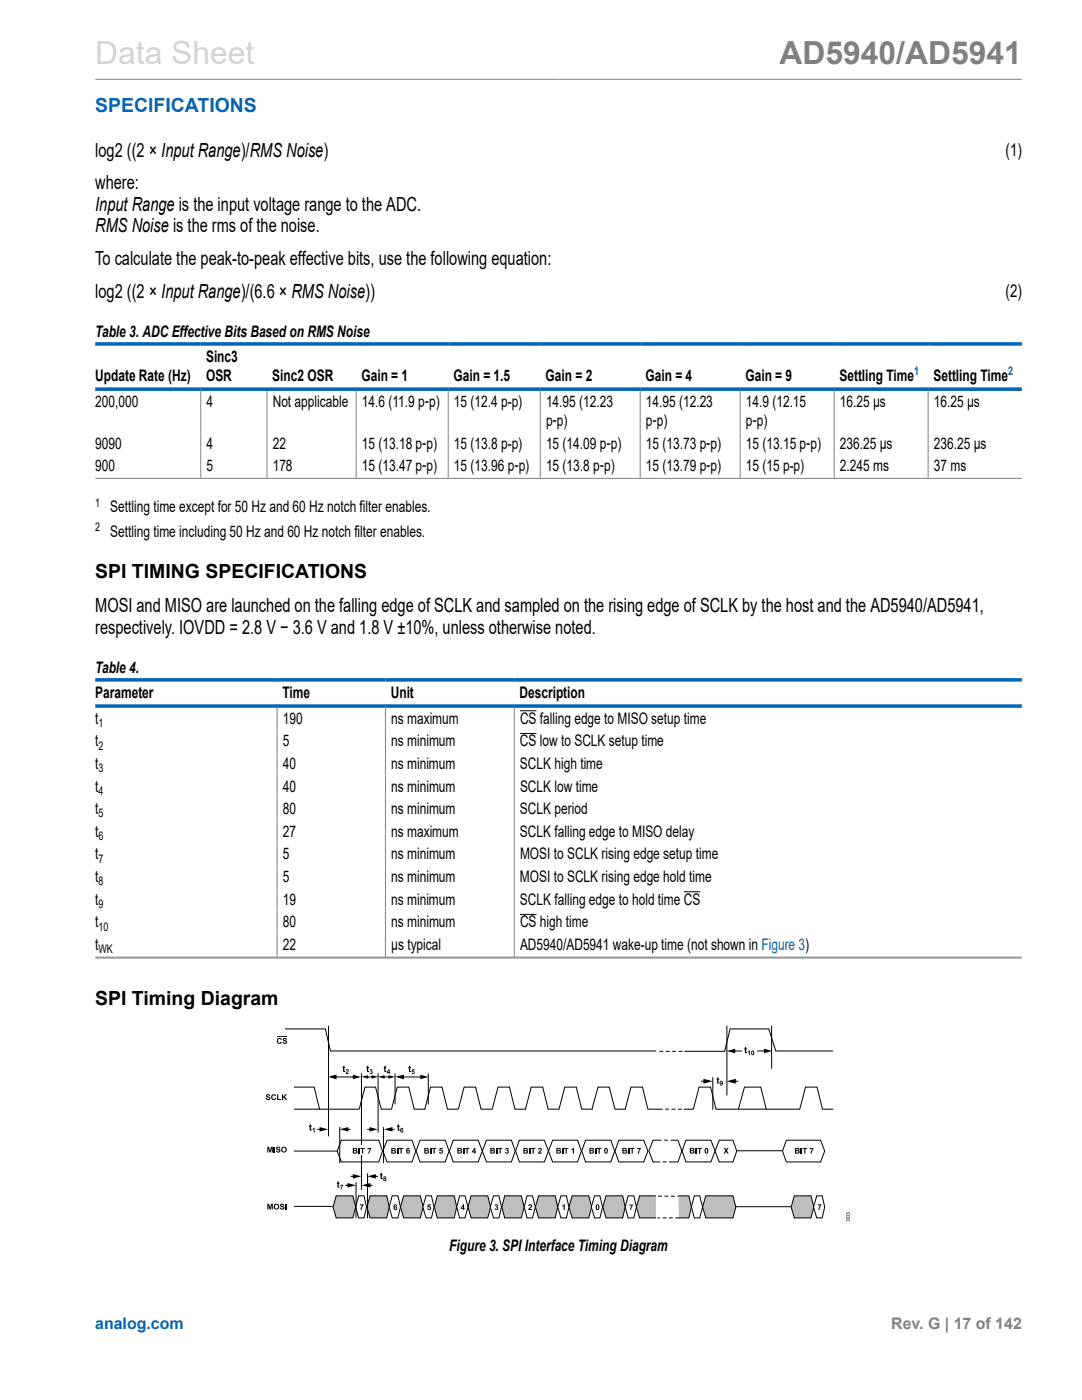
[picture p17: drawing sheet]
<svg xmlns="http://www.w3.org/2000/svg" width="216mm" height="279mm" viewBox="0 0 216 279" stroke-linecap="round" stroke-linejoin="round" font-family="sans-serif">
<defs><g id="words">
<text font-size="6.3" fill="#d3d3d3" x="19" y="12.7">Data Sheet</text>
<text font-size="6.3" fill="#808080" x="155.5" y="12.7">AD5940/AD5941</text>
<text font-size="3.9" fill="#0067b8" x="19" y="22.3">SPECIFICATIONS</text>
<g font-size="3.9">
<text x="19" y="31.2">log2 ((2 × Input Range)/RMS Noise)</text>
<text x="19" y="37.8">where:</text>
<text x="19" y="46.3">RMS Noise is the rms of the noise.</text>
<text x="19" y="42">Input Range is the input voltage range to the ADC.</text>
<text x="19" y="52.8">To calculate the peak-to-peak effective bits, use the following equation:</text>
<text x="19" y="59.4">log2 ((2 × Input Range)/(6.6 × RMS Noise))</text>
<text x="19" y="115.4">SPI TIMING SPECIFICATIONS</text>
<text x="19" y="122.2">MOSI and MISO are launched on the falling edge of SCLK and sampled on the rising edge of SCLK by the host and the AD5940/AD5941,</text>
<text x="19" y="126.4">respectively. IOVDD = 2.8 V − 3.6 V and 1.8 V ±10%, unless otherwise noted.</text>
<text x="19" y="200.6">SPI Timing Diagram</text>
</g>
<g font-size="3.5">
<text x="200.7" y="31.1">(1)</text>
<text x="200.7" y="59.3">(2)</text>
</g>
<g font-size="3.2">
<text x="19" y="67.3">Table 3. ADC Effective Bits Based on RMS Noise</text>
<text x="19" y="76">Update Rate (Hz)</text>
<text x="41.1" y="72.2">Sinc3</text>
<text x="41.1" y="76">OSR</text>
<text x="54.3" y="76">Sinc2 OSR</text>
<text x="72.1" y="76">Gain = 1</text>
<text x="90.5" y="76">Gain = 1.5</text>
<text x="108.9" y="76">Gain = 2</text>
<text x="128.8" y="76">Gain = 4</text>
<text x="148.7" y="76">Gain = 9</text>
<text x="167.5" y="76">Settling Time</text>
<text x="186.3" y="76">Settling Time</text>
<text x="19" y="81.2">200,000</text>
<text x="41.2" y="81.2">4</text>
<text x="54.4" y="81.2">Not applicable</text>
<text x="72.2" y="81.2">14.6 (11.9 p‑p)</text>
<text x="90.6" y="81.2">15 (12.4 p-p)</text>
<text x="108.9" y="81.2">14.95 (12.23</text>
<text x="128.9" y="81.2">14.95 (12.23</text>
<text x="148.8" y="81.2">14.9 (12.15</text>
<text x="167.6" y="81.2">16.25 μs</text>
<text x="186.3" y="81.2">16.25 μs</text>
<text x="19" y="89.5">9090</text>
<text x="41.2" y="89.5">4</text>
<text x="54.4" y="89.5">22</text>
<text x="72.2" y="89.5">15 (13.18 p‑p)</text>
<text x="90.6" y="89.5">15 (13.8 p-p)</text>
<text x="108.9" y="85">p‑p)</text>
<text x="108.9" y="89.5">15 (14.09 p‑p)</text>
<text x="128.9" y="85">p‑p)</text>
<text x="128.9" y="89.5">15 (13.73 p‑p)</text>
<text x="148.8" y="85">p‑p)</text>
<text x="148.8" y="89.5">15 (13.15 p‑p)</text>
<text x="167.6" y="89.5">236.25 μs</text>
<text x="186.3" y="89.5">236.25 μs</text>
<text x="19" y="94">900</text>
<text x="41.2" y="94">5</text>
<text x="54.4" y="94">178</text>
<text x="72.2" y="94">15 (13.47 p‑p)</text>
<text x="90.6" y="94">15 (13.96 p‑p)</text>
<text x="108.9" y="94">15 (13.8 p‑p)</text>
<text x="128.9" y="94">15 (13.79 p‑p)</text>
<text x="148.8" y="94">15 (15 p-p)</text>
<text x="167.6" y="94">2.245 ms</text>
<text x="186.3" y="94">37 ms</text>
<text x="22" y="107.1">Settling time including 50 Hz and 60 Hz notch filter enables.</text>
<text x="22" y="102.2">Settling time except for 50 Hz and 60 Hz notch filter enables.</text>
<text x="19" y="134.3">Table 4.</text>
<text x="19" y="139.2">Parameter</text>
<text x="56.3" y="139.2">Time</text>
<text x="78" y="139.2">Unit</text>
<text x="103.7" y="139.2">Description</text>
<text x="19" y="144.4">t</text>
<text x="19" y="148.9">t</text>
<text x="56.4" y="148.9">5</text>
<text x="56.4" y="144.4">190</text>
<text x="78.1" y="148.9">ns minimum</text>
<text x="78.1" y="144.4">ns maximum</text>
<text x="103.8" y="148.9">CS low to SCLK setup time</text>
<text x="103.8" y="144.4">CS falling edge to MISO setup time</text>
<text x="19" y="153.5">t</text>
<text x="56.4" y="153.5">40</text>
<text x="78.1" y="153.5">ns minimum</text>
<text x="103.8" y="153.5">SCLK high time</text>
<text x="19" y="158">t</text>
<text x="56.4" y="158">40</text>
<text x="78.1" y="158">ns minimum</text>
<text x="103.8" y="158">SCLK low time</text>
<text x="19" y="167">t</text>
<text x="19" y="162.5">t</text>
<text x="56.4" y="167">27</text>
<text x="56.4" y="162.5">80</text>
<text x="78.1" y="167">ns maximum</text>
<text x="78.1" y="162.5">ns minimum</text>
<text x="103.8" y="167">SCLK falling edge to MISO delay</text>
<text x="103.8" y="162.5">SCLK period</text>
<text x="19" y="171.5">t</text>
<text x="56.4" y="171.5">5</text>
<text x="78.1" y="171.5">ns minimum</text>
<text x="103.8" y="171.5">MOSI to SCLK rising edge setup time</text>
<text x="19" y="176">t</text>
<text x="56.4" y="176">5</text>
<text x="78.1" y="176">ns minimum</text>
<text x="103.8" y="176">MOSI to SCLK rising edge hold time</text>
<text x="19" y="185.1">t</text>
<text x="19" y="180.6">t</text>
<text x="56.4" y="180.6">19</text>
<text x="56.4" y="185.1">80</text>
<text x="78.1" y="180.6">ns minimum</text>
<text x="78.1" y="185.1">ns minimum</text>
<text x="103.8" y="180.6">SCLK falling edge to hold time CS</text>
<text x="103.8" y="185.1">CS high time</text>
<text x="19" y="189.6">t</text>
<text x="56.4" y="189.6">22</text>
<text x="78.1" y="189.6">μs typical</text>
<text x="103.8" y="189.6">AD5940/AD5941 wake-up time (not shown in Figure 3)</text>
<text x="89.6" y="249.8">Figure 3. SPI Interface Timing Diagram</text>
</g>
<text font-size="3.2" fill="#0067b8" x="19" y="265.3">analog.com</text>
<text font-size="3.2" fill="#808080" x="177.8" y="265.3">Rev. G | 17 of 142</text>
<g font-size="2.4" fill="#0067b8">
<text x="182.4" y="74.9">1</text>
<text x="201.2" y="74.9">2</text>
</g>
<g font-size="2.4">
<text x="19" y="101.1">1</text>
<text x="19" y="106">2</text>
<text x="19.7" y="149.6">2</text>
<text x="19.7" y="145.1">1</text>
<text x="19.7" y="154.1">3</text>
<text x="19.7" y="158.6">4</text>
<text x="19.7" y="167.6">6</text>
<text x="19.7" y="163.1">5</text>
<text x="19.7" y="172.2">7</text>
<text x="19.7" y="176.7">8</text>
<text x="19.7" y="181.2">9</text>
<text x="19.7" y="185.7">10</text>
<text x="19.7" y="190.2">WK</text>
</g>
</g></defs>
<g fill="none" stroke="#808080" stroke-width=".2">
<path d="M19 15.8h184.9M40.1 78v17.4M53.3 78v17.4M71.1 78v17.4M89.4 78v17.4M107.8 78v17.4M127.7 78v17.4M147.7 78v17.4M166.4 78v17.4M185.2 78v17.4M19 95.5h184.9M55.3 141.3v49.8"/>
<path d="M76.9 141.3v49.8M102.6 141.3v49.8M19 191h184.9M19 191.2h184.9"/>
</g>
<path d="M19 68.6h184.9M19 77.7h184.9M19 135.7h184.9M19 140.9h184.9" fill="none" stroke="#0067b8" stroke-width=".71"/>
<path d="M103.8 141.9h3.3M103.8 146.4h3.3M136.5 178h3.3M103.8 182.5h3.3" fill="none" stroke="#000" stroke-width=".2"/>
<path d="M68.1 227.6h7.5l.7 2.1-.7 2.2h-7.5l-.8-2.2z" fill="#fff"/>
<path d="M68.1 227.6h7.5l.7 2.1-.7 2.2h-7.5l-.8-2.2z" fill="none" stroke="#000" stroke-width=".2"/>
<path d="M156.9 227.6h6.8l.9 2.1-.9 2.2h-6.8l-.8-2.2z" fill="#fff"/>
<path d="M156.9 227.6h6.8l.9 2.1-.9 2.2h-6.8l-.8-2.2z" fill="none" stroke="#000" stroke-width=".2"/>
<path d="M77.2 227.6h5l.8 2.1-.8 2.2h-5l-.8-2.2z" fill="#fff"/>
<path d="M77.2 227.6h5l.8 2.1-.8 2.2h-5l-.8-2.2z" fill="none" stroke="#000" stroke-width=".2"/>
<path d="M83.8 227.6h5l.8 2.1-.8 2.2h-5l-.8-2.2z" fill="#fff"/>
<path d="M83.8 227.6h5l.8 2.1-.8 2.2h-5l-.8-2.2z" fill="none" stroke="#000" stroke-width=".2"/>
<path d="M67.1 238.7h3.3l.6 2.2-.6 2.2h-3.3l-.7-2.2z" fill="#bcbec0"/>
<path d="M67.1 238.7h3.3l.6 2.2-.6 2.2h-3.3l-.7-2.2z" fill="none" stroke="#000" stroke-width=".2"/>
<path d="M73.8 238.7h3.4l.5 2.2-.5 2.2h-3.4l-.6-2.2z" fill="#bcbec0"/>
<path d="M73.8 238.7h3.4l.5 2.2-.5 2.2h-3.4l-.6-2.2z" fill="none" stroke="#000" stroke-width=".2"/>
<path d="M80.5 238.7h3.4l.5 2.2-.5 2.2h-3.4l-.6-2.2z" fill="#bcbec0"/>
<path d="M80.5 238.7h3.4l.5 2.2-.5 2.2h-3.4l-.6-2.2z" fill="none" stroke="#000" stroke-width=".2"/>
<path d="M71.6 238.7h1l.5 2.2-.5 2.2h-1l-.6-2.2z" fill="#fff"/>
<path d="M71.6 238.7h1l.5 2.2-.5 2.2h-1l-.6-2.2z" fill="none" stroke="#000" stroke-width=".2"/>
<path d="M78.3 238.7h1.1l.5 2.2-.5 2.2h-1.1l-.6-2.2z" fill="#fff"/>
<path d="M78.3 238.7h1.1l.5 2.2-.5 2.2h-1.1l-.6-2.2z" fill="none" stroke="#000" stroke-width=".2"/>
<path d="M87.2 238.7h3.4l.5 2.2-.5 2.2h-3.4l-.5-2.2z" fill="#bcbec0"/>
<path d="M87.2 238.7h3.4l.5 2.2-.5 2.2h-3.4l-.5-2.2z" fill="none" stroke="#000" stroke-width=".2"/>
<path d="M85 238.7h1.1l.5 2.2-.5 2.2h-1.1l-.6-2.2z" fill="#fff"/>
<path d="M85 238.7h1.1l.5 2.2-.5 2.2h-1.1l-.6-2.2z" fill="none" stroke="#000" stroke-width=".2"/>
<path d="M94 238.7h3.3l.6 2.2-.6 2.2h-3.3l-.6-2.2z" fill="#bcbec0"/>
<path d="M94 238.7h3.3l.6 2.2-.6 2.2h-3.3l-.6-2.2z" fill="none" stroke="#000" stroke-width=".2"/>
<path d="M91.7 238.7h1.1l.6 2.2-.6 2.2h-1.1l-.6-2.2z" fill="#fff"/>
<path d="M91.7 238.7h1.1l.6 2.2-.6 2.2h-1.1l-.6-2.2z" fill="none" stroke="#000" stroke-width=".2"/>
<path d="M100.7 238.7h3.3l.6 2.2-.6 2.2h-3.3l-.6-2.2z" fill="#bcbec0"/>
<path d="M100.7 238.7h3.3l.6 2.2-.6 2.2h-3.3l-.6-2.2z" fill="none" stroke="#000" stroke-width=".2"/>
<path d="M98.5 238.7h1.1l.5 2.2-.5 2.2h-1.1l-.7-2.2z" fill="#fff"/>
<path d="M98.5 238.7h1.1l.5 2.2-.5 2.2h-1.1l-.7-2.2z" fill="none" stroke="#000" stroke-width=".2"/>
<path d="M107.5 238.7h3.3l.5 2.2-.5 2.2h-3.3l-.7-2.2z" fill="#bcbec0"/>
<path d="M107.5 238.7h3.3l.5 2.2-.5 2.2h-3.3l-.7-2.2z" fill="none" stroke="#000" stroke-width=".2"/>
<path d="M105.2 238.7h1.1l.5 2.2-.5 2.2h-1.1l-.6-2.2z" fill="#fff"/>
<path d="M105.2 238.7h1.1l.5 2.2-.5 2.2h-1.1l-.6-2.2z" fill="none" stroke="#000" stroke-width=".2"/>
<path d="M114.2 238.7h3.3l.6 2.2-.6 2.2h-3.3l-.7-2.2z" fill="#bcbec0"/>
<path d="M114.2 238.7h3.3l.6 2.2-.6 2.2h-3.3l-.7-2.2z" fill="none" stroke="#000" stroke-width=".2"/>
<path d="M111.9 238.7h1.1l.5 2.2-.5 2.2h-1.1l-.6-2.2z" fill="#fff"/>
<path d="M111.9 238.7h1.1l.5 2.2-.5 2.2h-1.1l-.6-2.2z" fill="none" stroke="#000" stroke-width=".2"/>
<path d="M120.9 238.7h3.3l.6 2.2-.6 2.2h-3.3l-.6-2.2z" fill="#bcbec0"/>
<path d="M120.9 238.7h3.3l.6 2.2-.6 2.2h-3.3l-.6-2.2z" fill="none" stroke="#000" stroke-width=".2"/>
<path d="M118.6 238.7h1.1l.5 2.2-.5 2.2h-1.1l-.6-2.2z" fill="#fff"/>
<path d="M118.6 238.7h1.1l.5 2.2-.5 2.2h-1.1l-.6-2.2z" fill="none" stroke="#000" stroke-width=".2"/>
<path d="M127.6 238.7h3.3v4.4h-3.3l-.6-2.2z" fill="#bcbec0"/>
<path d="M130.9 238.7h-3.3l-.6 2.2 .6 2.2h3.3" fill="none" stroke="#000" stroke-width=".2"/>
<path d="M135.4 238.7h2l.6 2.2-.6 2.2h-1.9z" fill="#bcbec0"/>
<path d="M135.4 238.7h2l.6 2.2-.6 2.2h-1.9" fill="none" stroke="#000" stroke-width=".2"/>
<path d="M125.3 238.7h1.2l.5 2.2-.5 2.2h-1.2l-.5-2.2z" fill="#fff"/>
<path d="M125.3 238.7h1.2l.5 2.2-.5 2.2h-1.2l-.5-2.2z" fill="none" stroke="#000" stroke-width=".2"/>
<path d="M158.5 238.7h3.3l.6 2.2-.6 2.2h-3.3l-.6-2.2z" fill="#bcbec0"/>
<path d="M158.5 238.7h3.3l.6 2.2-.6 2.2h-3.3l-.6-2.2z" fill="none" stroke="#000" stroke-width=".2"/>
<path d="M163 238.7h1.1l.5 2.2-.5 2.2h-1.1l-.7-2.2z" fill="#fff"/>
<path d="M163 238.7h1.1l.5 2.2-.5 2.2h-1.1l-.7-2.2z" fill="none" stroke="#000" stroke-width=".2"/>
<path d="M140.8 238.7h5.5l.5 2.2-.5 2.2h-5.5l-.6-2.2z" fill="#bcbec0"/>
<path d="M140.8 238.7h5.5l.5 2.2-.5 2.2h-5.5l-.6-2.2z" fill="none" stroke="#000" stroke-width=".2"/>
<path d="M138.5 238.7h1.1l.6 2.2-.6 2.2h-1.1l-.5-2.2z" fill="#fff"/>
<path d="M138.5 238.7h1.1l.6 2.2-.6 2.2h-1.1l-.5-2.2z" fill="none" stroke="#000" stroke-width=".2"/>
<path d="M90.4 227.6h5l.8 2.1-.8 2.2h-5l-.7-2.2z" fill="#fff"/>
<path d="M90.4 227.6h5l.8 2.1-.8 2.2h-5l-.7-2.2z" fill="none" stroke="#000" stroke-width=".2"/>
<path d="M97.1 227.6h4.9l.8 2.1-.8 2.2h-4.9l-.9-2.2z" fill="#fff"/>
<path d="M97.1 227.6h4.9l.8 2.1-.8 2.2h-4.9l-.9-2.2z" fill="none" stroke="#000" stroke-width=".2"/>
<path d="M103.6 227.6h5l.8 2.1-.8 2.2h-5l-.7-2.2z" fill="#fff"/>
<path d="M103.6 227.6h5l.8 2.1-.8 2.2h-5l-.7-2.2z" fill="none" stroke="#000" stroke-width=".2"/>
<path d="M110.3 227.6h4.9l.8 2.1-.8 2.2h-4.9l-.9-2.2z" fill="#fff"/>
<path d="M110.3 227.6h4.9l.8 2.1-.8 2.2h-4.9l-.9-2.2z" fill="none" stroke="#000" stroke-width=".2"/>
<path d="M116.8 227.6h5.1l.7 2.1-.7 2.2h-5.1l-.7-2.2z" fill="#fff"/>
<path d="M116.8 227.6h5.1l.7 2.1-.7 2.2h-5.1l-.7-2.2z" fill="none" stroke="#000" stroke-width=".2"/>
<path d="M123.5 227.6h5l.8 2.1-.8 2.2h-5l-.8-2.2z" fill="#fff"/>
<path d="M123.5 227.6h5l.8 2.1-.8 2.2h-5l-.8-2.2z" fill="none" stroke="#000" stroke-width=".2"/>
<path d="M134.1 227.6h1.2l.7 2.1-.7 2.2h-1z" fill="#fff"/>
<path d="M134.1 227.6h1.2l.7 2.1-.7 2.2h-1" fill="none" stroke="#000" stroke-width=".2"/>
<path d="M130.3 227.6h1l-.1 4.3h-.9l-.8-2.2z" fill="#fff"/>
<path d="M131.3 227.6h-1l-.8 2.1 .8 2.2h.9" fill="none" stroke="#000" stroke-width=".2"/>
<path d="M136.9 227.6h5l.8 2.1-.8 2.2h-5l-.8-2.2z" fill="#fff"/>
<path d="M136.9 227.6h5l.8 2.1-.8 2.2h-5l-.8-2.2z" fill="none" stroke="#000" stroke-width=".2"/>
<path d="M143.5 227.6h2.8l.7 2.1-.7 2.2h-2.8l-.8-2.2z" fill="#fff"/>
<g fill="none" stroke="#000" stroke-width=".2">
<path d="M56.9 205.3h8l1 4.4h65M58.7 217h4l1.1 4.4h7.9l1.1-4.4h2.1l1.2 4.4h2l1.2-4.4h2.3l1.1 4.4h2.2M65.6 204.7v22.1M66.8 214.9h3.9M72.1 214.2v23.2M73 214.9h1.6M75.4 214.2v11.8M76.3 214.9h1.6M78.8 214.2v6.2M80.3 214.9h3.8M85.5 214.2v6.2M142.2 215v6.5"/>
<path d="M145 204.7v13.9M146.4 209.7h1.6M151.1 209.7h1.6M154 204.7v8.6M166.2 209.7h-11.4l-1.4-4.4h-7.7l-1.1 4.5h-8M58.7 221.4h5.1M58.7 229.7h8.6M63.3 225.4h.8M67.8 224.9v7.2M68.9 236.5h.7M69.2 225.4h.8M70 234.8h.7"/>
<path d="M71 235.9v7.2M73.3 225.4h.7M73.3 234.2v8.9M73.6 236.5h.8M74.7 234.8h.7M76.5 224.9v7.2M78 225.4h.8M84.8 221.4l1.1-4.4h2.3l1.1 4.4h2.2l1.1-4.4h2.3l1.1 4.4h2.2l1.2-4.4h2.3l1 4.4h2.3M104.8 221.4l1.2-4.4h2.3l1.1 4.4h2.2M111.5 221.4l1.2-4.4h2.3l1.1 4.4h2.2M118.1 221.4l1.2-4.4h2.3l1.1 4.4h2.2M124.8 221.4l1.1-4.4h2.3l1.1 4.4h2.2"/>
<path d="M136.4 221.4h1.9l1.2-4.4h2.3l1.1 4.4h10.1M143.5 227.6h2.8l.7 2.1-.7 2.2h-2.8l-.8-2.2zM147 229.7h9.1M147.3 221.4l1.2-4.4h3.3l1.1 4.4h6.8M159.6 221.4l1.1-4.4h2.3l1.1 4.4h2.2M58.7 240.8h7.7M146.7 240.8h11.2"/>
</g>
<g fill="#000">
<path d="M53.2 218.5l.5-.1 .2 .2v.1h-.2l-.3-.1-.1 .1 .1 .1a.43 .43 0 0 1 .5 .5 .43 .43 0 0 1-.7 .1l-.2-.2 .3-.1a.22 .22 0 0 0 .2 .3 .22 .22 0 0 0 .2-.3 .43 .43 0 0 1-.5-.1 .43 .43 0 0 1 0-.5zM54.3 218.5l.5-.1 .3 .3-.2 .1-.1-.2a.33 .33 0 0 0-.5 .4 .33 .33 0 0 0 .5 .2l.1-.1 .2 .1a.55 .55 0 0 1-.8 .2 .55 .55 0 0 1 0-.9zM55.3 218.4h.2v.9h.6v.2h-.8zM56.3 218.4h.2v.5l.5-.5h.3l-.5 .4 .5 .7h-.3l-.3-.5-.2 .2v.3h-.2zM65.4 214.9l1.7-.4v.9zM68.5 212.8l.2-.2v.4h.2v.2h-.2v.5l.2 .2-.4-.1v-.6h-.2zM69.1 213.4a.37 .37 0 0 1 .5 .3 .37 .37 0 0 1-.4 .5h.4v.1h-.6l.1-.3a.32 .32 0 0 0 .2-.5l-.3 .2zM70.4 214.5l1.7 .4-1.7 .5zM72.1 214.9l1.3-.3v.7zM73.2 212.8l.3-.2v.4h.1v.2h-.1v.5l.2 .2-.5-.1v-.6h-.1zM73.8 213.4a.26 .26 0 0 1 .4 0 .26 .26 0 0 1 0 .4 .3 .3 0 0 1 0 .5 .3 .3 0 0 1-.5-.2h.5l-.1-.2h-.1l.1-.3h-.4zM74.1 214.6l1.3 .3-1.3 .4z"/>
<path d="M75.4 214.9l1.3-.3v.7zM76.7 212.8l.2-.2v.4h.2v.2h-.2v.5l.2 .2-.4-.1v-.6h-.1zM77.5 214.6l1.3 .3-1.3 .4zM78.9 214.9l1.7-.4v.9zM81.6 212.8l.2-.2v.4h.2v.2h-.2v.5l.2 .2-.4-.1v-.6h-.1zM82.2 213.4h.5v.2h-.3l-.1 .1a.32 .32 0 0 1 .4 .3 .32 .32 0 0 1-.2 .3 .32 .32 0 0 1-.4-.2l.2 .1a.18 .18 0 0 0 .3-.2 .16 .16 0 0 0-.3-.1h-.2zM83.9 214.5l1.6 .4-1.6 .5zM145 209.7l1.7-.4v.9zM148.6 209l.3-.1v.3h.2v.2h-.2v.5l.2 .3-.5-.1v-.7h-.1zM149.2 209.9l.4-.3v1h-.2v-.7l-.2 .1zM152.4 209.3l1.7 .4-1.7 .5zM53.3 228.9h.4l.2 .7 .2-.7h.3v1.1h-.2v-.9l-.2 .9h-.2l-.2-.9v.9h-.3z"/>
<path d="M54.7 228.9h.2v1.1h-.2zM55.2 228.9h.5l.2 .1v.2h-.2l-.3-.2-.1 .1 .1 .2a.43 .43 0 0 1 .5 .5 .43 .43 0 0 1-.7 .1l-.2-.3h.3a.22 .22 0 0 0 .2 .3 .22 .22 0 0 0 .2-.3 .43 .43 0 0 1-.5-.2 .43 .43 0 0 1 0-.5zM61.8 224.5l.2-.2v.4h.2v.2h-.2v.5l.2 .2-.4-.1v-.6h-.1zM62.4 225.3l.4-.2v.9h-.2v-.7l-.2 .2zM63.8 224.9l1.7 .5-1.7 .4zM67.3 235.8l.3-.1v.3h.2v.2h-.2v.5l.2 .3-.5-.1v-.7h-.1zM67.9 236.5h.6l-.3 .9h-.2v-.2l.3-.6h-.4zM69.3 236.1l1.7 .4-1.7 .5zM67.8 225.4l1.7-.5v.9zM70.4 234.3l1.7 .5-1.7 .4zM73.7 224.9l1.7 .5-1.7 .4zM72.2 236.5l1.7-.4v.9z"/>
<path d="M73.3 234.8l1.7-.5v.9zM75.9 234.2l.3-.2v.4h.2v.2h-.2v.4l.2 .3-.4-.1-.1-.6h-.1zM76.6 225.4l1.7-.5v.9zM79.3 224.5l.3-.2v.4h.2v.2h-.2v.5l.2 .2-.4-.1-.1-.6h-.1zM53.3 240.2h.4l.2 .8 .2-.8h.3v1.2h-.2v-.9l-.2 .9h-.2l-.2-.9v.9h-.3zM56 240.3l.5-.1 .2 .2v.2h-.2l-.3-.2-.1 .1 .1 .1a.43 .43 0 0 1 .5 .6 .43 .43 0 0 1-.7 .1l-.2-.3h.3a.22 .22 0 0 0 .2 .2 .22 .22 0 0 0 .2-.2 .43 .43 0 0 1-.5-.2 .43 .43 0 0 1 0-.5zM57 240.2h.2v1.2h-.2zM71.8 240.4h.7l-.3 1.1h-.3l.1-.2 .3-.7h-.5zM85.4 240.4h.6v.2h-.5v.2a.38 .38 0 0 1 .5 .2 .38 .38 0 0 1-.3 .5 .38 .38 0 0 1-.5-.3l.3 .1a.19 .19 0 0 0 .3-.2 .21 .21 0 0 0-.4-.1l-.1-.1zM98.8 240.4a.31 .31 0 0 1 .5 0 .31 .31 0 0 1-.1 .5 .36 .36 0 0 1 0 .6 .36 .36 0 0 1-.5-.3h.2a.17 .17 0 0 0 .2 .1 .17 .17 0 0 0 .1-.3 .17 .17 0 0 0-.2 0l.2-.4h-.5zM105.5 240.4a.42 .42 0 0 1 .6 .3 .42 .42 0 0 1-.3 .5l.3 .1v.2h-.7l.1-.2a.62 .62 0 0 0 .4-.7l-.5 .1zM112.2 240.6l.5-.3v1.2h-.2v-.8l-.3 .1z"/>
<path d="M125.6 240.4h.7l-.4 1.1h-.2v-.2l.4-.7h-.5zM163.1 240.4h.8l-.4 1.1h-.2v-.2l.3-.7h-.5z"/>
<path d="M77.6 213.4h.1v.6h.1l-.1 .3h-.1v-.2h-.4zM77.6 213.7l-.3 .3h.3z"/>
<path d="M135.4 209.7v.2h.8v-.2zM134.1 209.7v.2h.8v-.2zM132.9 209.7v.2h.7v-.2zM131.6 209.7v.2h.7v-.2z"/>
<path d="M150 209.7h.1a.46 .46 0 0 1 .4 .4 .46 .46 0 0 1-.4 .5l-.2-.2zM150.1 209.8l.1 .7 .1-.5z"/>
<path d="M56.1 229.4a.6 .6 0 0 1 1.2 0 .6 .6 0 0 1-1.2 0zM56.4 229.4a.36 .36 0 0 0 .7 0 .36 .36 0 0 0-.7 0z"/>
<path d="M76.6 234.8a.27 .27 0 0 1 .4 0 .27 .27 0 0 1-.1 .4 .29 .29 0 0 1 .1 .4 .29 .29 0 0 1-.4 0 .29 .29 0 0 1 0-.4l-.1-.1zM76.6 235.4a.15 .15 0 0 0 .3 0 .15 .15 0 0 0-.3 0zM76.7 235a.12 .12 0 0 0 .2 0 .12 .12 0 0 0-.2 0z"/>
<path d="M80 225.2l.3-.1 .2 .2-.3-.1-.1 .3a.31 .31 0 0 1 .4 .2 .31 .31 0 0 1-.2 .4 .31 .31 0 0 1-.4-.3zM80.1 225.7a.15 .15 0 0 0 .3 0 .15 .15 0 0 0-.3 0z"/>
<path d="M131.2 231.8v.2h.5v-.2zM132.2 231.8v.2h.8v-.2zM133.5 231.8v.2h.8v-.2z"/>
<path d="M133.8 227.5v.2h.3v-.2zM132.5 227.5v.2h.8v-.2zM131.3 227.5v.2h.7v-.2z"/>
<path d="M135.2 238.6v.2h.2v-.2zM133.9 238.6v.2h.7v-.2zM132.6 238.6v.2h.8v-.2zM131.3 238.6v.2h.8v-.2z"/>
<path d="M135.3 221.3v.2h.7v-.2zM134 221.3v.2h.8v-.2zM132.7 221.3v.2h.8v-.2zM131.5 221.3v.2h.7v-.2z"/>
<path d="M54.6 240.8a.6 .6 0 0 1 1.2 0 .6 .6 0 0 1-1.2 0zM54.9 240.8a.36 .36 0 0 0 .7 0 .36 .36 0 0 0-.7 0z"/>
<path d="M78.6 240.5l.4-.1 .3 .2-.4-.1-.2 .3a.37 .37 0 0 1 .6 .3 .37 .37 0 0 1-.4 .4 .37 .37 0 0 1-.4-.4zM78.8 241.1a.19 .19 0 0 0 .3 0 .19 .19 0 0 0-.3 0z"/>
<path d="M92.4 240.3h.2v.8h.1l-.1 .4h-.2v-.3h-.5zM92.4 240.7l-.3 .4h.3z"/>
<path d="M119 240.5a.46 .46 0 0 1 .6 0 .46 .46 0 0 1 0 .6 .39 .39 0 0 1-.5 .4 .39 .39 0 0 1-.2-.6zM119.2 240.5l-.1 .6 .1 .2 .2-.6z"/>
<path d="M131.2 243v.2h.5v-.2zM132.2 243v.2h.8v-.2zM133.5 243v.2h.8v-.2zM134.8 243v.2h.7v-.2z"/>
</g>
<path d="M71.2 228.6h3.3v1.9h-3.3z" fill="#fff"/>
<g fill="#000">
<path d="M55.4 207.3l.6-.1 .2 .3h-.2l-.1-.1a.33 .33 0 0 0-.4 .3 .33 .33 0 0 0 .5 .3v-.1l.2 .1a.55 .55 0 0 1-.8 .2 .55 .55 0 0 1 0-.9zM56.5 207.2h.5l.2 .2 .1 .1h-.3l-.3-.2-.1 .1 .1 .2a.43 .43 0 0 1 .6 .5 .43 .43 0 0 1-.8 .1l-.1-.3h.2a.22 .22 0 0 0 .2 .3 .22 .22 0 0 0 .2-.3 .43 .43 0 0 1-.5-.2 .43 .43 0 0 1 0-.5zM140.4 215.3l1.8 .5-1.8 .5zM143.1 215.1l.2-.2v.4h.2v.2h-.2v.5l.2 .2-.4-.1v-.6h-.1zM145 215.8l1.8-.5v1zM71.5 229.1h.3v1.1h-.3zM71.9 229.1h.9v.2h-.3v.9h-.3v-.9h-.3zM73.3 229.1h.8l-.4 1.1h-.2v-.1l.3-.8h-.5zM79.2 229.1h.2v1.1h-.2zM79.6 229.1h.9v.2h-.3v.9h-.3v-.9h-.3zM85.8 229.1h.2v1.1h-.2zM86.2 229.1h.9v.2h-.4v.9h-.2v-.9h-.3z"/>
<path d="M87.8 229.1h.5v.2h-.4v.2a.38 .38 0 0 1 .5 .3 .38 .38 0 0 1-.3 .4 .38 .38 0 0 1-.5-.3l.3 .1a.19 .19 0 0 0 .3-.2 .21 .21 0 0 0-.4-.1h-.2zM92.4 229.1h.2v1.1h-.2zM92.8 229.1h.9v.2h-.4v.9h-.2v-.9h-.3zM99 229.1h.2v1.1h-.2zM99.3 229.1h.9v.2h-.3v.9h-.2v-.9h-.4zM100.9 229.2a.31 .31 0 0 1 .5 0 .31 .31 0 0 1-.1 .4 .36 .36 0 0 1 0 .6 .36 .36 0 0 1-.5-.3h.2a.17 .17 0 0 0 .2 .1 .17 .17 0 0 0 .1-.2 .17 .17 0 0 0-.2-.1l.2-.4-.5 .1zM105.6 229.1h.2v1.1h-.2zM105.9 229.1h.9v.2h-.3v.9h-.2v-.9h-.4zM107.5 229.2a.42 .42 0 0 1 .6 .2 .42 .42 0 0 1-.4 .6h.4v.2h-.8l.1-.2a.62 .62 0 0 0 .5-.7l-.5 .1zM112.2 229.1h.2v1.1h-.2zM112.5 229.1h.9v.2h-.3v.9h-.2v-.9h-.4zM114 229.4l.5-.3v1.1h-.2v-.8l-.3 .2z"/>
<path d="M118.7 229.1h.3v1.1h-.3zM119.1 229.1h.9v.2h-.3v.9h-.3v-.9h-.3zM125.3 229.1h.3v1.1h-.3zM125.7 229.1h.9v.2h-.3v.9h-.3v-.9h-.3zM127.1 229.1h.8l-.4 1.1h-.2v-.1l.3-.8h-.5zM138.8 229.1h.2v1.1h-.2zM139.2 229.1h.9v.2h-.4v.9h-.2v-.9h-.3zM144.4 229.1h.3l.2 .4 .2-.4h.3l-.4 .5 .4 .6h-.2l-.3-.4-.3 .4h-.2l.4-.6zM159.8 229.1h.2v1.1h-.2zM160.1 229.1h.9v.2h-.3v.9h-.2v-.9h-.4zM161.6 229.1h.7l-.4 1.1h-.2v-.1l.4-.8h-.5zM168.9 242.1h.3a.2 .2 0 0 1 .2-.1 .2 .2 0 0 1 .2 .2 .2 .2 0 0 1-.2 .2 .15 .15 0 0 0 .1-.2 .15 .15 0 0 0-.2-.1 .15 .15 0 0 0-.1 .2l-.2-.2-.1 .2 .1 .1a.17 .17 0 0 1-.2-.1 .17 .17 0 0 1 .1-.2z"/>
<path d="M143.7 215.8l.1-.1a.43 .43 0 0 1 .5 .5 .43 .43 0 0 1-.6 .3l-.1-.1 .4 .1v-.3a.29 .29 0 0 1-.4 0 .29 .29 0 0 1 .1-.4zM143.7 216a.15 .15 0 0 0 .3 0 .15 .15 0 0 0-.3 0z"/>
<path d="M70.4 229.1h.8l.1 .3-.2 .2a.35 .35 0 0 1 .2 .5 .35 .35 0 0 1-.5 .1h-.4zM70.6 229.3v.2h.5l-.1-.2zM70.6 229.7v.3l.5-.1-.1-.2z"/>
<path d="M78.1 229.1h.8l.1 .3-.2 .2a.35 .35 0 0 1 .2 .5 .35 .35 0 0 1-.5 .1h-.4zM78.3 229.3v.2h.4v-.2zM78.3 229.7v.3l.5-.1-.1-.2z"/>
<path d="M81.1 229.2l.5-.1 .2 .3-.4-.1-.1 .3a.37 .37 0 0 1 .5 .2 .37 .37 0 0 1-.4 .5 .37 .37 0 0 1-.4-.4zM81.3 229.9a.19 .19 0 0 0 .3 0 .19 .19 0 0 0-.3 0z"/>
<path d="M84.7 229.1h.7l.2 .3-.2 .2a.35 .35 0 0 1 .2 .5 .35 .35 0 0 1-.5 .1h-.4zM84.9 229.3v.2h.4v-.2zM84.9 229.7v.3l.5-.1-.1-.2z"/>
<path d="M91.3 229.1h.7l.1 .3-.1 .2a.35 .35 0 0 1 .1 .5 .35 .35 0 0 1-.5 .1h-.3zM91.5 229.3v.2h.4v-.2zM91.5 229.7v.3l.5-.1-.1-.2z"/>
<path d="M94.7 229.1h.1v.7h.2l-.2 .4h-.2v-.2h-.4zM94.6 229.4l-.2 .4h.2z"/>
<path d="M97.8 229.1h.8l.1 .3-.1 .2a.35 .35 0 0 1 .1 .5 .35 .35 0 0 1-.5 .1h-.4zM98.1 229.3v.2h.4l-.1-.2zM98.1 229.7v.3l.4-.1v-.2z"/>
<path d="M104.4 229.1h.8l.1 .3-.1 .2a.35 .35 0 0 1 .1 .5 .35 .35 0 0 1-.5 .1h-.4zM104.7 229.3v.2h.4l-.1-.2zM104.7 229.7v.3l.4-.1-.1-.2z"/>
<path d="M111 229.1h.8l.1 .3-.1 .2a.35 .35 0 0 1 .1 .5 .35 .35 0 0 1-.5 .1h-.4zM111.2 229.3v.2h.5l-.1-.2zM111.2 229.7v.3l.5-.1-.1-.2z"/>
<path d="M117.6 229.1h.8l.1 .3-.2 .2a.35 .35 0 0 1 .2 .5 .35 .35 0 0 1-.5 .1h-.4zM117.8 229.3v.2h.5l-.1-.2zM117.8 229.7v.3l.5-.1-.1-.2z"/>
<path d="M120.7 229.2a.46 .46 0 0 1 .6 .1 .46 .46 0 0 1 0 .6 .39 .39 0 0 1-.5 .3 .39 .39 0 0 1-.2-.5zM120.8 229.3v.5l.1 .3 .2-.6z"/>
<path d="M124.2 229.1h.8l.1 .3-.2 .2a.35 .35 0 0 1 .2 .5 .35 .35 0 0 1-.5 .1h-.4zM124.4 229.3v.2h.5l-.1-.2zM124.4 229.7v.3l.5-.1-.1-.2z"/>
<path d="M137.6 229.1h.8l.1 .3-.1 .2a.35 .35 0 0 1 .1 .5 .35 .35 0 0 1-.5 .1h-.4zM137.9 229.3v.2h.4v-.2zM137.9 229.7v.3l.5-.1-.1-.2z"/>
<path d="M140.7 229.2a.46 .46 0 0 1 .6 .1 .46 .46 0 0 1 0 .6 .39 .39 0 0 1-.5 .3 .39 .39 0 0 1-.2-.5zM140.9 229.3l-.1 .5 .2 .3 .1-.6z"/>
<path d="M158.6 229.1h.8l.1 .3-.1 .2a.35 .35 0 0 1 .1 .5 .35 .35 0 0 1-.5 .1h-.4zM158.9 229.3v.2h.4l-.1-.2zM158.9 229.7v.3l.4-.1v-.2z"/>
<path d="M168.9 243.2l.2-.1a.28 .28 0 0 1 .4 .1 .28 .28 0 0 1-.1 .4 .34 .34 0 0 1-.4 0 .34 .34 0 0 1-.2-.3zM169 243.3h-.1a.28 .28 0 0 0 .3 .2 .28 .28 0 0 0 .3-.2z"/>
<path d="M168.9 242.6h.2a.28 .28 0 0 1 .4 0 .28 .28 0 0 1-.1 .4 .34 .34 0 0 1-.4 .1 .34 .34 0 0 1-.2-.4zM169 242.7h-.1a.28 .28 0 0 0 .3 .2 .28 .28 0 0 0 .3-.2z"/>
</g>
<path d="M55.3 206.9h2" fill="none" stroke="#231f20" stroke-width=".2"/>
<path d="M139.9 215.8h.8M146.5 215.8h.8" fill="none" stroke="#000" stroke-width=".2"/>
<use href="#words"/>
</svg>
